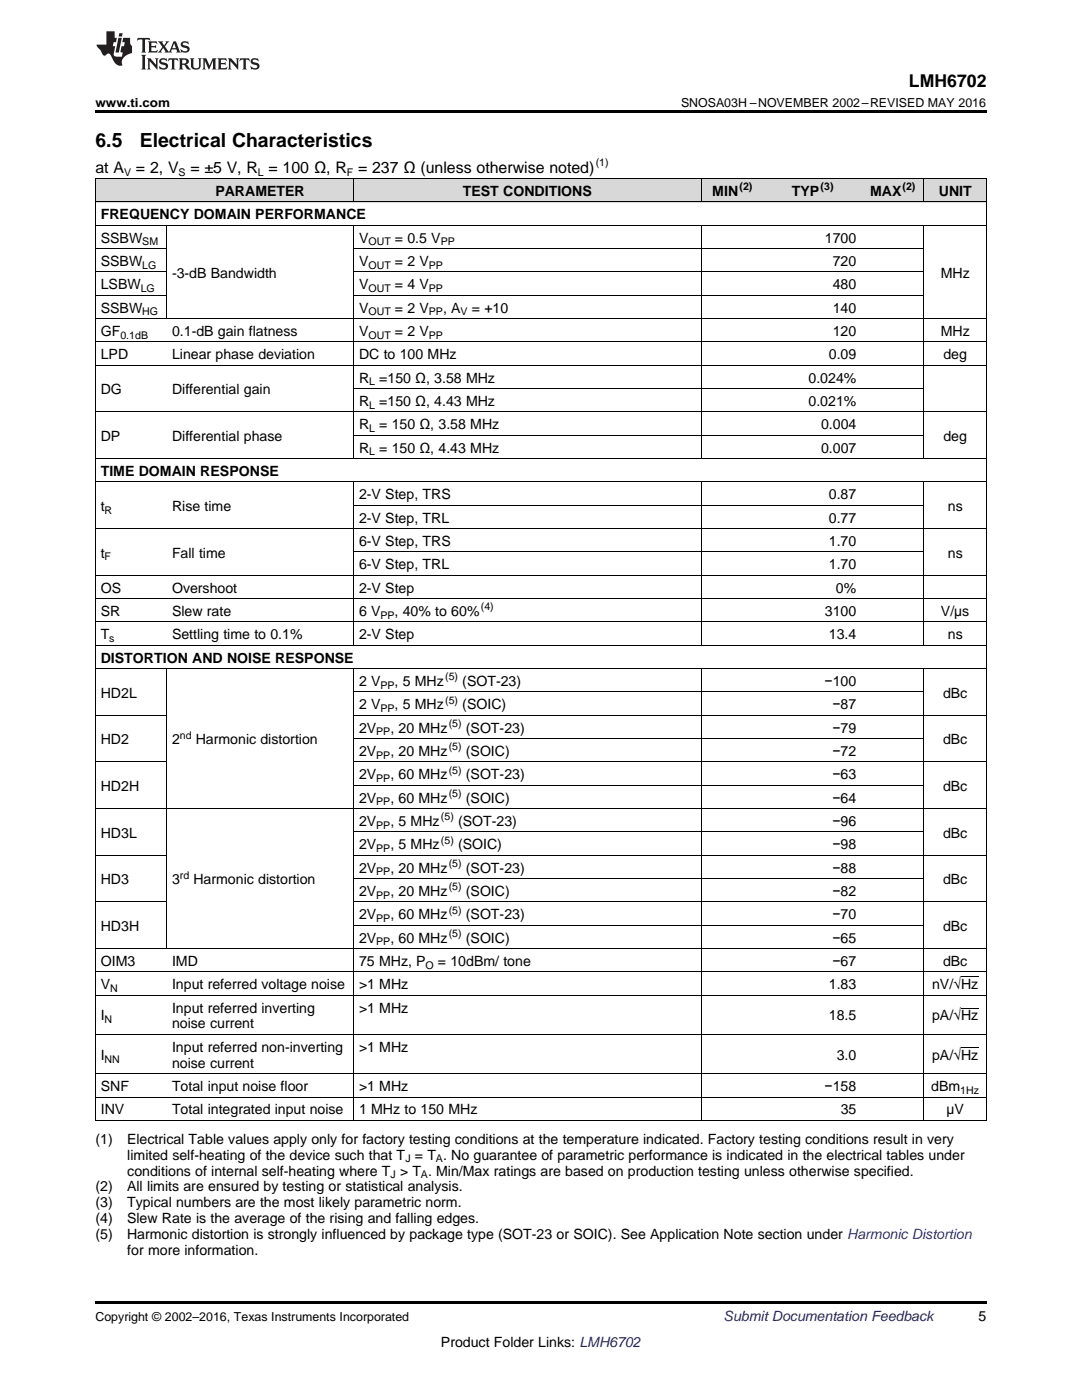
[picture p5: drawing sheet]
<svg xmlns="http://www.w3.org/2000/svg" width="216mm" height="279mm" viewBox="0 0 216 279" stroke-linecap="round" stroke-linejoin="round" font-family="sans-serif">
<defs><g id="words">
<g font-size="3.9">
<text x="19" y="29.3">6.5</text>
<text x="27.9" y="29.3">Electrical Characteristics</text>
</g>
<text font-size="3.5" x="181.4" y="17.3">LMH6702</text>
<g font-size="3.2">
<text x="19" y="34.4">at A</text>
<text x="27.1" y="34.4">= 2, V</text>
<text x="38" y="34.4">= ±5 V, R = 100 Ω, R</text>
<text x="71.4" y="34.4">= 237 Ω (unless otherwise noted)</text>
</g>
<g font-size="2.8">
<text x="43" y="39.1">PARAMETER</text>
<text x="92.4" y="39.1">TEST CONDITIONS</text>
<text x="142.1" y="39.1">MIN</text>
<text x="158" y="39.1">TYP</text>
<text x="173.6" y="39.1">MAX</text>
<text x="187.3" y="39.1">UNIT</text>
<text x="20.1" y="43.7">FREQUENCY DOMAIN PERFORMANCE</text>
<text x="20.1" y="48.4">SSBW</text>
<text x="20.1" y="53.1">SSBW</text>
<text x="71.6" y="48.4">V</text>
<text x="71.6" y="53.1">V</text>
<text x="78.8" y="48.4">= 0.5 V</text>
<text x="78.8" y="53.1">= 2 V</text>
<text x="164.6" y="48.4">1700</text>
<text x="166.2" y="53.1">720</text>
<text x="20.1" y="57.7">LSBW</text>
<text x="34.3" y="55.4">-3-dB Bandwidth</text>
<text x="71.6" y="57.7">V</text>
<text x="78.8" y="57.7">= 4 V</text>
<text x="166.2" y="57.7">480</text>
<text x="187.7" y="55.4">MHz</text>
<text x="20.1" y="62.4">SSBW</text>
<text x="71.6" y="62.4">V</text>
<text x="78.8" y="62.4">= 2 V</text>
<text x="88.4" y="62.4">, A</text>
<text x="94.2" y="62.4">= +10</text>
<text x="166.2" y="62.4">140</text>
<text x="20.1" y="67">GF</text>
<text x="20.1" y="71.7">LPD</text>
<text x="34.3" y="67">0.1-dB gain flatness</text>
<text x="34.3" y="71.7">Linear phase deviation</text>
<text x="71.6" y="67">V</text>
<text x="71.6" y="71.7">DC to 100 MHz</text>
<text x="78.8" y="67">= 2 V</text>
<text x="165.4" y="71.7">0.09</text>
<text x="166.2" y="67">120</text>
<text x="187.7" y="67">MHz</text>
<text x="188.2" y="71.7">deg</text>
<text x="71.6" y="76.3">R</text>
<text x="75.7" y="76.3">=150 Ω, 3.58 MHz</text>
<text x="161.3" y="76.3">0.024%</text>
<text x="20.1" y="78.7">DG</text>
<text x="34.3" y="78.7">Differential gain</text>
<text x="71.6" y="81">R</text>
<text x="75.7" y="81">=150 Ω, 4.43 MHz</text>
<text x="161.3" y="81">0.021%</text>
<text x="20.1" y="88">DP</text>
<text x="34.3" y="88">Differential phase</text>
<text x="71.6" y="85.7">R</text>
<text x="75.7" y="85.7">= 150 Ω, 3.58 MHz</text>
<text x="163.8" y="85.7">0.004</text>
<text x="188.2" y="88">deg</text>
<text x="20.1" y="95">TIME DOMAIN RESPONSE</text>
<text x="71.6" y="90.3">R</text>
<text x="75.7" y="90.3">= 150 Ω, 4.43 MHz</text>
<text x="163.8" y="90.3">0.007</text>
<text x="20.1" y="102">t</text>
<text x="34.3" y="102">Rise time</text>
<text x="71.6" y="99.6">2-V Step, TRS</text>
<text x="165.4" y="99.6">0.87</text>
<text x="189.1" y="102">ns</text>
<text x="71.6" y="104.3">2-V Step, TRL</text>
<text x="165.4" y="104.3">0.77</text>
<text x="20.1" y="111.3">t</text>
<text x="34.3" y="111.3">Fall time</text>
<text x="71.6" y="108.9">6-V Step, TRS</text>
<text x="71.6" y="113.6">6-V Step, TRL</text>
<text x="165.4" y="108.9">1.70</text>
<text x="165.4" y="113.6">1.70</text>
<text x="189.1" y="111.3">ns</text>
<text x="20.1" y="118.3">OS</text>
<text x="34.3" y="118.3">Overshoot</text>
<text x="71.6" y="118.3">2-V Step</text>
<text x="166.8" y="118.3">0%</text>
<text x="20.1" y="122.9">SR</text>
<text x="34.3" y="122.9">Slew rate</text>
<text x="71.6" y="122.9">6 V</text>
<text x="78.7" y="122.9">, 40% to 60%</text>
<text x="164.6" y="122.9">3100</text>
<text x="187.7" y="122.9">V/µs</text>
<text x="20.1" y="127.6">T</text>
<text x="34.3" y="127.6">Settling time to 0.1%</text>
<text x="71.6" y="127.6">2-V Step</text>
<text x="165.4" y="127.6">13.4</text>
<text x="189.1" y="127.6">ns</text>
<text x="20.1" y="132.2">DISTORTION AND NOISE RESPONSE</text>
<text x="71.6" y="136.9">2 V</text>
<text x="78.7" y="136.9">, 5 MHz</text>
<text x="92.3" y="136.9">(SOT-23)</text>
<text x="164.5" y="136.9">−100</text>
<text x="20.1" y="139.2">HD2L</text>
<text x="71.6" y="141.5">2 V</text>
<text x="78.7" y="141.5">, 5 MHz</text>
<text x="92.3" y="141.5">(SOIC)</text>
<text x="166.1" y="141.5">−87</text>
<text x="188.2" y="139.2">dBc</text>
<text x="20.1" y="148.5">HD2</text>
<text x="34.3" y="148.5">2</text>
<text x="39.1" y="148.5">Harmonic distortion</text>
<text x="71.6" y="146.2">2V</text>
<text x="77.9" y="146.2">, 20 MHz</text>
<text x="93" y="146.2">(SOT-23)</text>
<text x="166.1" y="146.2">−79</text>
<text x="188.2" y="148.5">dBc</text>
<text x="71.6" y="150.8">2V</text>
<text x="71.6" y="155.5">2V</text>
<text x="77.9" y="150.8">, 20 MHz</text>
<text x="77.9" y="155.5">, 60 MHz</text>
<text x="93" y="150.8">(SOIC)</text>
<text x="93" y="155.5">(SOT-23)</text>
<text x="166.1" y="150.8">−72</text>
<text x="166.1" y="155.5">−63</text>
<text x="20.1" y="157.8">HD2H</text>
<text x="71.6" y="160.2">2V</text>
<text x="77.9" y="160.2">, 60 MHz</text>
<text x="93" y="160.2">(SOIC)</text>
<text x="166.1" y="160.2">−64</text>
<text x="188.2" y="157.8">dBc</text>
<text x="20.1" y="167.1">HD3L</text>
<text x="71.6" y="164.8">2V</text>
<text x="77.9" y="164.8">, 5 MHz</text>
<text x="91.4" y="164.8">(SOT-23)</text>
<text x="166.1" y="164.8">−96</text>
<text x="188.2" y="167.1">dBc</text>
<text x="71.6" y="169.5">2V</text>
<text x="77.9" y="169.5">, 5 MHz</text>
<text x="91.4" y="169.5">(SOIC)</text>
<text x="166.1" y="169.5">−98</text>
<text x="20.1" y="176.5">HD3</text>
<text x="34.3" y="176.5">3</text>
<text x="38.6" y="176.5">Harmonic distortion</text>
<text x="71.6" y="174.1">2V</text>
<text x="71.6" y="178.8">2V</text>
<text x="77.9" y="174.1">, 20 MHz</text>
<text x="77.9" y="178.8">, 20 MHz</text>
<text x="93" y="174.1">(SOT-23)</text>
<text x="93" y="178.8">(SOIC)</text>
<text x="166.1" y="174.1">−88</text>
<text x="166.1" y="178.8">−82</text>
<text x="188.2" y="176.5">dBc</text>
<text x="20.1" y="185.8">HD3H</text>
<text x="71.6" y="183.4">2V</text>
<text x="77.9" y="183.4">, 60 MHz</text>
<text x="93" y="183.4">(SOT-23)</text>
<text x="166.1" y="183.4">−70</text>
<text x="188.2" y="185.8">dBc</text>
<text x="71.6" y="188.1">2V</text>
<text x="77.9" y="188.1">, 60 MHz</text>
<text x="93" y="188.1">(SOIC)</text>
<text x="166.1" y="188.1">−65</text>
<text x="20.1" y="192.8">OIM3</text>
<text x="20.1" y="197.4">V</text>
<text x="34.3" y="192.8">IMD</text>
<text x="34.3" y="197.4">Input referred voltage noise</text>
<text x="71.6" y="192.8">75 MHz, P</text>
<text x="71.6" y="197.4">&gt;1 MHz</text>
<text x="87.4" y="192.8">= 10dBm/ tone</text>
<text x="165.4" y="197.4">1.83</text>
<text x="166.1" y="192.8">−67</text>
<text x="186" y="197.4">nV/√Hz</text>
<text x="188.2" y="192.8">dBc</text>
<text x="20.1" y="203.7">I</text>
<text x="34.3" y="202.1">Input referred inverting</text>
<text x="71.6" y="202.1">&gt;1 MHz</text>
<text x="165.4" y="203.7">18.5</text>
<text x="186" y="203.7">pA/√Hz</text>
<text x="34.3" y="205.2">noise current</text>
<text x="34.3" y="209.9">Input referred non-inverting</text>
<text x="71.6" y="209.9">&gt;1 MHz</text>
<text x="20.1" y="211.5">I</text>
<text x="34.3" y="213.1">noise current</text>
<text x="167" y="211.5">3.0</text>
<text x="186" y="211.5">pA/√Hz</text>
<text x="20.1" y="217.7">SNF</text>
<text x="34.3" y="217.7">Total input noise floor</text>
<text x="71.6" y="217.7">&gt;1 MHz</text>
<text x="164.5" y="217.7">−158</text>
<text x="185.8" y="217.7">dBm</text>
<text x="20.1" y="222.4">INV</text>
<text x="34.3" y="222.4">Total integrated input noise</text>
<text x="71.6" y="222.4">1 MHz to 150 MHz</text>
<text x="167.7" y="222.4">35</text>
<text x="188.8" y="222.4">µV</text>
<text x="19" y="228.2">(1)</text>
<text x="25.4" y="228.2">Electrical Table values apply only for factory testing conditions at the temperature indicated. Factory testing conditions result in very</text>
<text x="25.4" y="231.4">limited self-heating of the device such that T = T . No guarantee of parametric performance is indicated in the electrical tables under</text>
<text x="19" y="237.8">(2)</text>
<text x="25.4" y="237.8">All limits are ensured by testing or statistical analysis.</text>
<text x="25.4" y="234.6">conditions of internal self-heating where T &gt; T . Min/Max ratings are based on production testing unless otherwise specified.</text>
<text x="19" y="240.9">(3)</text>
<text x="19" y="244.1">(4)</text>
<text x="25.4" y="240.9">Typical numbers are the most likely parametric norm.</text>
<text x="25.4" y="244.1">Slew Rate is the average of the rising and falling edges.</text>
<text x="19" y="247.3">(5)</text>
<text x="25.4" y="247.3">Harmonic distortion is strongly influenced by package type (SOT-23 or SOIC). See Application Note section under Harmonic Distortion</text>
<text x="25.4" y="250.5">for more information.</text>
<text x="195.3" y="263.6">5</text>
<text x="88" y="268.9">Product Folder Links: LMH6702</text>
</g>
<text font-size="2.8" fill="#0000c8" x="144.4" y="263.6">Submit Documentation Feedback</text>
<g font-size="2.5">
<text x="19" y="21.4">www.ti.com</text>
<text x="135.9" y="21.4">SNOSA03H –NOVEMBER 2002–REVISED MAY 2016</text>
<text x="19" y="263.6">Copyright © 2002–2016, Texas Instruments Incorporated</text>
</g>
<g font-size="2.1">
<text x="24.8" y="35.1">V</text>
<text x="35.6" y="35.1">S</text>
<text x="51.5" y="35.1">L</text>
<text x="69.2" y="35.1">F</text>
<text x="118.9" y="33.2">(1)</text>
<text x="147.6" y="38">(2)</text>
<text x="163.7" y="38">(3)</text>
<text x="180.1" y="38">(2)</text>
<text x="28.4" y="49">SM</text>
<text x="28.4" y="53.6">LG</text>
<text x="73.5" y="49">OUT</text>
<text x="73.5" y="53.6">OUT</text>
<text x="85.6" y="53.6">PP</text>
<text x="87.9" y="49">PP</text>
<text x="28.1" y="58.3">LG</text>
<text x="73.5" y="58.3">OUT</text>
<text x="85.6" y="58.3">PP</text>
<text x="28.4" y="62.9">HG</text>
<text x="73.5" y="62.9">OUT</text>
<text x="85.6" y="62.9">PP</text>
<text x="91.9" y="62.9">V</text>
<text x="24" y="67.6">0.1dB</text>
<text x="73.5" y="67.6">OUT</text>
<text x="85.6" y="67.6">PP</text>
<text x="73.7" y="76.9">L</text>
<text x="73.7" y="81.6">L</text>
<text x="73.7" y="86.2">L</text>
<text x="73.7" y="90.9">L</text>
<text x="20.9" y="102.5">R</text>
<text x="20.9" y="111.8">F</text>
<text x="75.9" y="123.5">PP</text>
<text x="96" y="121.8">(4)</text>
<text x="21.8" y="128.1">s</text>
<text x="75.9" y="137.4">PP</text>
<text x="88.8" y="135.7">(5)</text>
<text x="75.9" y="142.1">PP</text>
<text x="88.8" y="140.4">(5)</text>
<text x="35.9" y="147.4">nd</text>
<text x="75.1" y="146.8">PP</text>
<text x="89.5" y="145.1">(5)</text>
<text x="89.5" y="149.7">(5)</text>
<text x="75.1" y="151.4">PP</text>
<text x="89.5" y="154.4">(5)</text>
<text x="75.1" y="156.1">PP</text>
<text x="75.1" y="160.7">PP</text>
<text x="89.5" y="159">(5)</text>
<text x="75.1" y="165.4">PP</text>
<text x="88" y="163.7">(5)</text>
<text x="75.1" y="170">PP</text>
<text x="88" y="168.3">(5)</text>
<text x="89.5" y="173">(5)</text>
<text x="35.9" y="175.3">rd</text>
<text x="75.1" y="174.7">PP</text>
<text x="75.1" y="179.4">PP</text>
<text x="89.5" y="177.7">(5)</text>
<text x="75.1" y="184">PP</text>
<text x="89.5" y="182.3">(5)</text>
<text x="75.1" y="188.7">PP</text>
<text x="89.5" y="187">(5)</text>
<text x="22" y="198">N</text>
<text x="84.9" y="193.3">O</text>
<text x="20.9" y="204.2">N</text>
<text x="20.9" y="212.1">NN</text>
<text x="191.6" y="218.3">1Hz</text>
<text x="80.9" y="232">J</text>
<text x="87" y="232">A</text>
<text x="77.9" y="235.2">J</text>
<text x="84" y="235.2">A</text>
</g>
</g></defs>
<g fill="#d8d8d8">
<path d="M19 35.7h14.3v4.7h-14.3z"/>
<path d="M33.3 35.7h37.3v4.7h-37.3z"/>
<path d="M70.6 35.7h35.6v4.7h-35.6z"/>
<path d="M106.2 35.7h33.7v4.7h-33.7z"/>
<path d="M139.9 35.7h12.5v4.7h-12.5z"/>
<path d="M152.4 35.7h19.5v4.7h-19.5z"/>
<path d="M171.9 35.7h12.5v4.7h-12.5z"/>
<path d="M184.4 35.7h12.4v4.7h-12.4z"/>
</g>
<path d="M19 22h177.8v.5h-177.8zM19 259.7h177.8v.5h-177.8z" fill="#000"/>
<g fill="none" stroke="#000" stroke-width=".2">
<path d="M19 35.6l177.8 .1v188M19.1 35.7v188M70.5 35.7v4.7M139.9 35.7v4.7M184.3 35.7v4.7M19 58.9h14.3M19 54.3h14.3M19 49.6h14.3M19 45h177.8M19 40.3h177.8M33.2 45v18.6M70.5 45v46.6"/>
<path d="M70.6 58.9h113.8M70.6 54.3h113.8M70.6 49.6h113.8M139.9 45v46.6M184.3 45v46.6M19 72.9h177.8M19 68.2h177.8M19 63.6h177.8M70.6 77.6h113.8M19 96.2h177.8M19 91.5h177.8M19 82.2h177.8"/>
<path d="M70.5 96.2v32.6M70.6 86.9h113.8M139.9 96.2v32.6M184.3 96.2v32.6M19 119.5h177.8M19 114.8h177.8M19 105.5h177.8M70.6 110.2h113.8M70.6 100.8h113.8M19 133.4h177.8M19 128.8h177.8M19 124.1h177.8"/>
<path d="M33.2 133.5v55.9M70.5 133.5v90.2M70.6 138.1h113.8M139.9 133.5v90.2M184.3 133.5v90.2M19 152.1h14.3M19 142.8h14.3M70.6 156.7h113.8M70.6 152.1h126.2M70.6 147.4h113.8M70.6 142.8h126.2M19 170.7h14.3"/>
<path d="M19 161.4h177.8M70.6 175.3h113.8M70.6 170.7h126.2M70.6 166h113.8M19 198.6h177.8M19 194h177.8M19 189.3h177.8M19 180h14.3M70.6 184.7h113.8M70.6 180h126.2M19 219h177.8M19 214.3h177.8"/>
<path d="M19 206.5h177.8M19 223.6h177.8"/>
</g>
<g fill="#231f20">
<path d="M27.5 7.6l-.1 .5 .4-.2h.6v.1v2.1l-.2 .4h1l-.3-.4v-2.1l.1-.1h.5l.5 .2-.2-.5zM29.5 8.3l.2 .3v1.5l-.2 .4h1.8l.2-.6a1.04 1.04 0 0 1-1.3 .2v-.7h.6l.3 .2v-.6l-.3 .2h-.6v-.6l.8-.1 .4 .3-.2-.5zM31.5 8.3l.9 1.1-.9 1.1h.8l-.2-.2 .5-.7 .4 .7-.2 .2h1.5l-.1-.2 .1-.4h.9l.1 .4-.2 .2h1l-.3-.3-.7-1.9h-.5l-.9 2-.8-1 .9-1h-.8l.1 .3-.3 .5-.4-.6 .2-.2zM34.7 8.6l.4 1h-.7zM36.3 8.4a.63 .63 0 0 0-.2 .7 .63 .63 0 0 0 .6 .4l.6 .2 .1 .2a.75 .75 0 0 1-.7 .4 .75 .75 0 0 1-.6-.5l.1 .7 .1-.1a1.11 1.11 0 0 0 1.5-.6 1.13 1.13 0 0 0-1.2-.8l-.1-.4a1.04 1.04 0 0 1 1.2 .2l-.2-.5-.1 .1-.5-.2zM28.2 10.9l.2 .4v2.2l-.2 .4h1l-.3-.4v-2.2l.3-.4zM29.3 11.6l.3 .4v1.5l-.3 .4h.8l-.2-.4v-1.3l1.5 1.7v-1.9l.2-.4h-.7l.2 .4v.9l-1.1-1.3zM32 11.8a.62 .62 0 0 0-.2 .7 .62 .62 0 0 0 .6 .4l.6 .1 .1 .3a.76 .76 0 0 1-.7 .3 .76 .76 0 0 1-.6-.4l.1 .7 .1-.1a1.11 1.11 0 0 0 1.5-.6 1.13 1.13 0 0 0-1.2-.8l-.1-.4a1.04 1.04 0 0 1 1.2 .2l-.2-.6-.1 .1-.5-.1zM33.7 11.6l-.2 .6a.61 .61 0 0 1 .8-.3v1.6l-.2 .4h.9l-.2-.4v-1.6a.63 .63 0 0 1 .8 .3l-.2-.6zM35.6 11.6l.3 .4v1.5l-.3 .4h1l-.2-.2v-.8l.5 .2a.76 .76 0 0 0 1.2 .7l-1-1a.58 .58 0 0 0 .6-.5 .58 .58 0 0 0-.5-.6zM36.4 11.9h.1a.45 .45 0 0 1 .5 .1 .45 .45 0 0 1 .1 .5l-.7 .2zM37.9 11.6l.2 .2a2.17 2.17 0 0 0 .3 1.9 .99 .99 0 0 0 1.6-.6v-1.1l.2-.4h-.7l.2 .2a1.92 1.92 0 0 1-.2 1.8 .6 .6 0 0 1-.9-.5v-1.1l.2-.4zM40.4 11.6l.2 .4v1.5l-.2 .4h.7l-.2-.4v-1.4l.8 1.8 .8-1.8v1.4l-.2 .4h.9l-.2-.4v-1.5l.2-.4h-.8l-.6 1.5-.6-1.5zM43.4 11.6l.2 .4v1.5l-.2 .4h1.8l.2-.6a1.04 1.04 0 0 1-1.3 .1v-.6h.5l.4 .2v-.6l-.4 .2h-.5v-.7h.8l.3 .3-.1-.6zM45.5 11.6l.2 .4v1.5l-.2 .4h.7l-.2-.4v-1.3l1.5 1.7v-1.9l.2-.4h-.7l.2 .4v.9l-1.1-1.3zM47.9 11.6l-.1 .6a.61 .61 0 0 1 .8-.3v1.6l-.3 .4h1l-.3-.4 .1-1.6a.63 .63 0 0 1 .7 .3l-.1-.6zM50.2 11.8a.62 .62 0 0 0-.2 .7 .62 .62 0 0 0 .6 .4l.6 .1 .2 .3a.76 .76 0 0 1-.8 .3 .76 .76 0 0 1-.6-.4l.1 .7 .2-.1a1.11 1.11 0 0 0 1.5-.6 1.13 1.13 0 0 0-1.3-.8l-.1-.4a1.04 1.04 0 0 1 1.2 .2l-.1-.6-.2 .1-.5-.1z"/>
<path d="M21.2 6.3v2.6h-1.9l.1 .4 .7 .9a.91 .91 0 0 0 1 .8 .56 .56 0 0 1 .5-.3 .56 .56 0 0 1 .5 .3l.4 .8a1.53 1.53 0 0 0 1.9 1.2 1.54 1.54 0 0 1 1-2.1l.9-.3v-1.4a1.52 1.52 0 0 1-.3-1.6h-1.4l-.2 .8h.5l-.2 .8h-.4l-.2 1v.2l.4 .1-.2 .8a1.93 1.93 0 0 1-1.6-.3l.3-1.8h-.5l.2-.8h.4l.2-.8h-.4v-1.3zM23.6 7.6l-.6 2.9h.7l.6-2.9zM23.8 6.6l-.1 .7h.6l.2-.7z"/>
</g>
<path d="M191.8 194.9h3.4M191.8 209h3.4M191.8 201.2h3.4" fill="none" stroke="#000" stroke-width=".2"/>
<use href="#words"/>
</svg>
